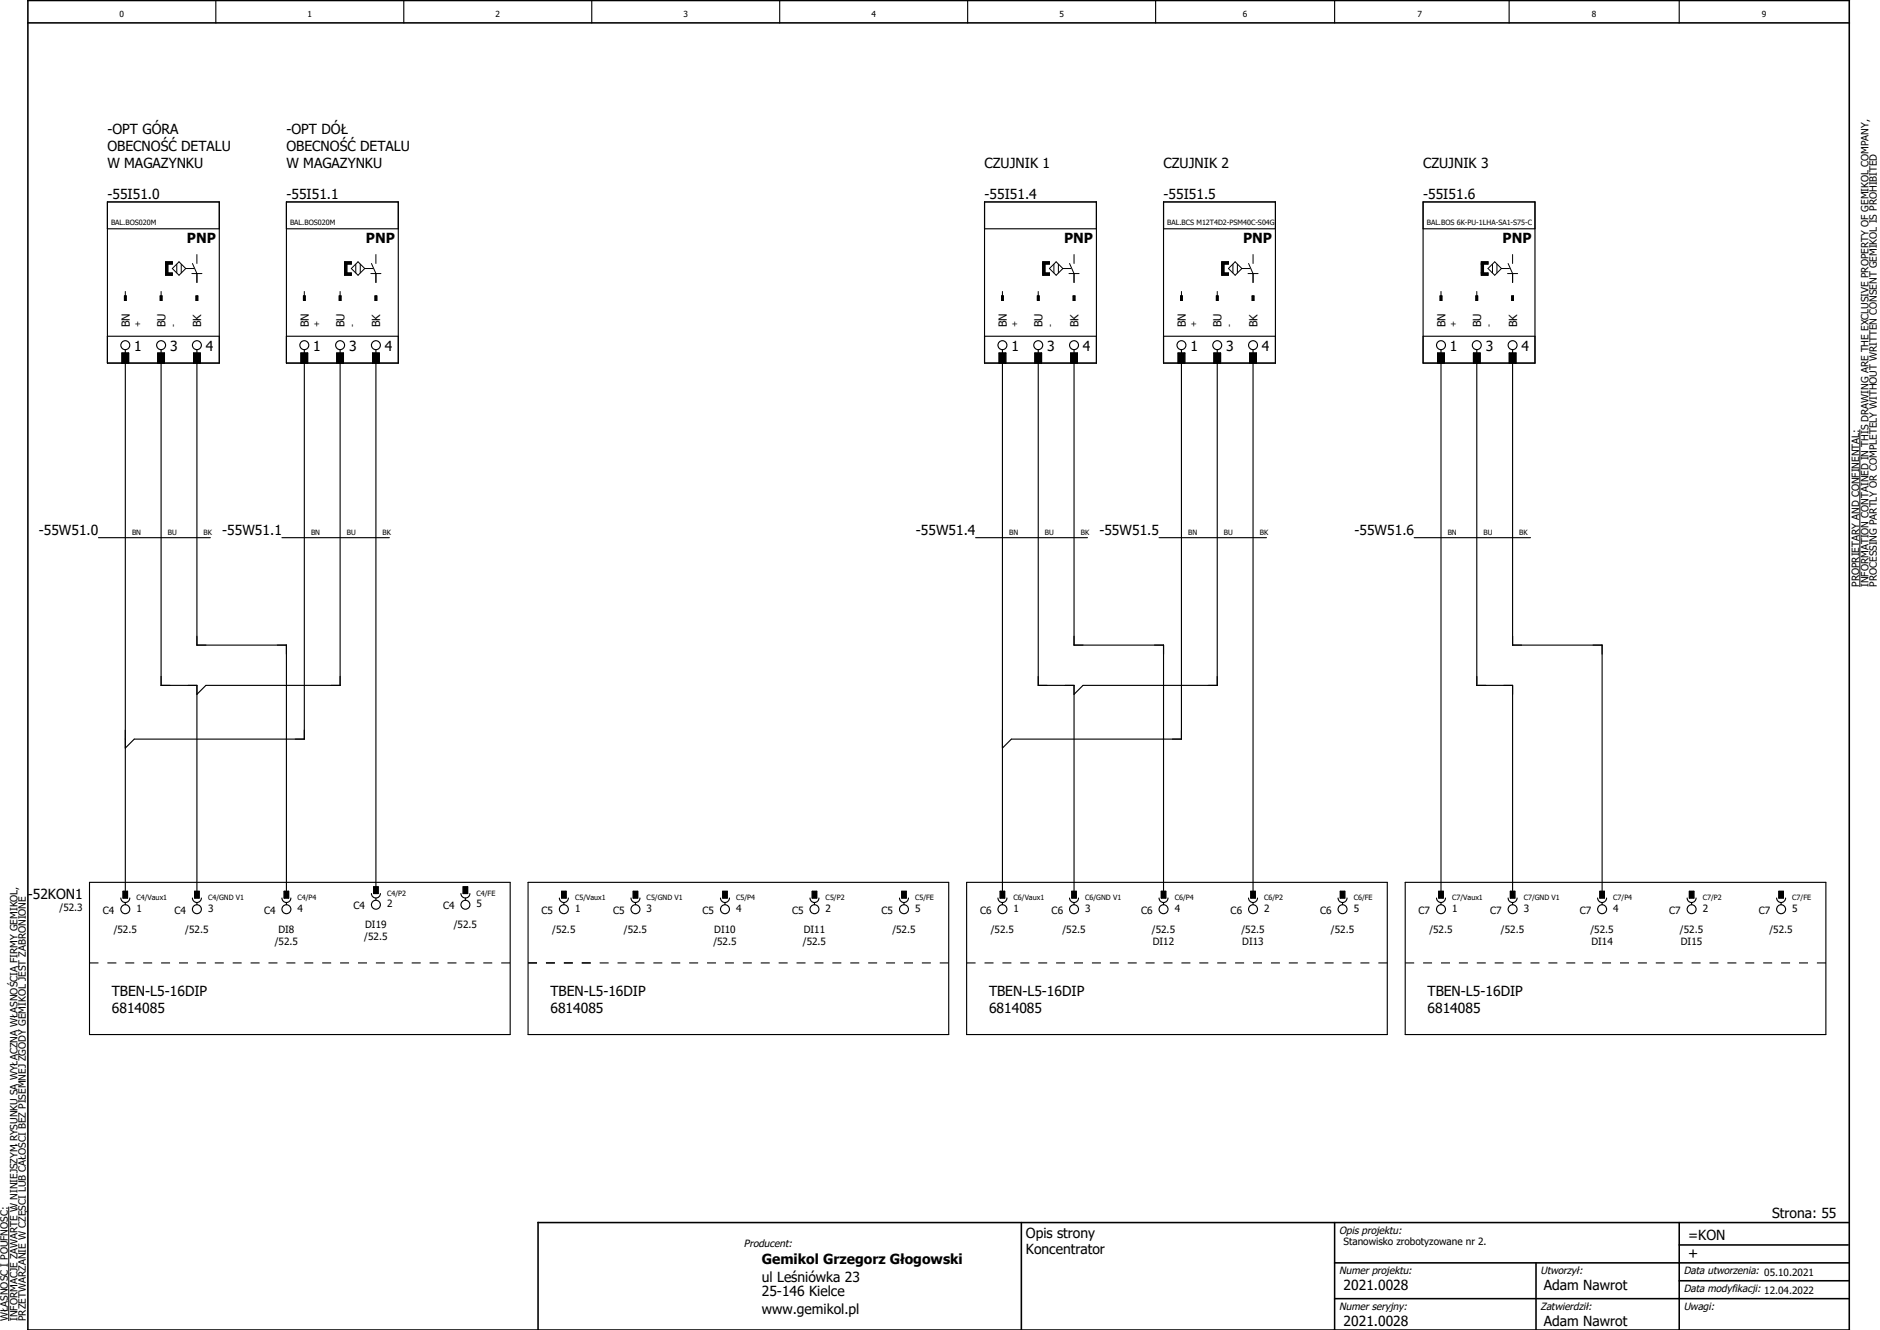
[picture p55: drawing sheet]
<svg xmlns="http://www.w3.org/2000/svg" width="594mm" height="420mm" viewBox="0 0 594 420" stroke-linecap="round" stroke-linejoin="round" font-family="sans-serif">
<defs><g id="words">
<g font-size="4.4">
<text x="33.9" y="42.4">-OPT GÓRA</text>
<text x="33.9" y="47.7">OBECNOŚĆ DETALU</text>
<text x="90.5" y="42.4">-OPT DÓŁ</text>
<text x="90.5" y="47.7">OBECNOŚĆ DETALU</text>
<text x="33.9" y="53">W MAGAZYNKU</text>
<text x="90.5" y="53">W MAGAZYNKU</text>
<text x="311.1" y="53">CZUJNIK 1</text>
<text x="367.7" y="53">CZUJNIK 2</text>
<text x="449.7" y="53">CZUJNIK 3</text>
<text x="33.9" y="62.9">-55I51.0</text>
<text x="90.5" y="62.9">-55I51.1</text>
<text x="311.1" y="62.9">-55I51.4</text>
<text x="367.7" y="62.9">-55I51.5</text>
<text x="449.7" y="62.9">-55I51.6</text>
<text x="59.1" y="76.9">PNP</text>
<text x="115.6" y="76.9">PNP</text>
<text x="336.2" y="76.9">PNP</text>
<text x="392.8" y="76.9">PNP</text>
<text x="474.8" y="76.9">PNP</text>
<text x="42.4" y="110.8">1</text>
<text x="53.7" y="110.8">3</text>
<text x="65.1" y="110.8">4</text>
<text x="99" y="110.8">1</text>
<text x="110.3" y="110.8">3</text>
<text x="121.6" y="110.8">4</text>
<text x="319.6" y="110.8">1</text>
<text x="330.9" y="110.8">3</text>
<text x="342.2" y="110.8">4</text>
<text x="376.2" y="110.8">1</text>
<text x="387.5" y="110.8">3</text>
<text x="398.8" y="110.8">4</text>
<text x="458.2" y="110.8">1</text>
<text x="469.5" y="110.8">3</text>
<text x="480.8" y="110.8">4</text>
<text x="12.2" y="168.9">-55W51.0</text>
<text x="70.2" y="168.9">-55W51.1</text>
<text x="289.4" y="168.9">-55W51.4</text>
<text x="347.4" y="168.9">-55W51.5</text>
<text x="428" y="168.9">-55W51.6</text>
<text x="8.8" y="283.8">-52KON1</text>
<text x="35.4" y="314.6">TBEN-L5-16DIP</text>
<text x="173.9" y="314.6">TBEN-L5-16DIP</text>
<text x="312.5" y="314.6">TBEN-L5-16DIP</text>
<text x="451.1" y="314.6">TBEN-L5-16DIP</text>
<text x="35.4" y="319.9">6814085</text>
<text x="173.9" y="319.9">6814085</text>
<text x="312.5" y="319.9">6814085</text>
<text x="451.1" y="319.9">6814085</text>
<text x="560" y="384.8">Strona: 55</text>
<text x="324.2" y="391">Opis strony</text>
<text x="533.5" y="391.9">=KON</text>
<text x="240.7" y="399.5">Gemikol Grzegorz Głogowski</text>
<text x="324.2" y="396.3">Koncentrator</text>
<text x="533.5" y="397.5">+</text>
<text x="240.7" y="405.1">ul Leśniówka 23</text>
<text x="424.6" y="407.4">2021.0028</text>
<text x="487.9" y="407.4">Adam Nawrot</text>
<text x="240.7" y="409.4">25-146 Kielce</text>
<text x="240.7" y="415">www.gemikol.pl</text>
<text x="424.6" y="418.7">2021.0028</text>
<text x="487.9" y="418.7">Adam Nawrot</text>
</g>
<g font-size="3.5">
<text x="41" y="103.4" transform="rotate(-90 41 103.4)">BN</text>
<text x="52.3" y="103.4" transform="rotate(-90 52.3 103.4)">BU</text>
<text x="63.6" y="103.4" transform="rotate(-90 63.6 103.4)">BK</text>
<text x="97.6" y="103.4" transform="rotate(-90 97.6 103.4)">BN</text>
<text x="108.9" y="103.4" transform="rotate(-90 108.9 103.4)">BU</text>
<text x="120.2" y="103.4" transform="rotate(-90 120.2 103.4)">BK</text>
<text x="318.2" y="103.4" transform="rotate(-90 318.2 103.4)">BN</text>
<text x="329.5" y="103.4" transform="rotate(-90 329.5 103.4)">BU</text>
<text x="340.8" y="103.4" transform="rotate(-90 340.8 103.4)">BK</text>
<text x="374.7" y="103.4" transform="rotate(-90 374.7 103.4)">BN</text>
<text x="386" y="103.4" transform="rotate(-90 386 103.4)">BU</text>
<text x="397.4" y="103.4" transform="rotate(-90 397.4 103.4)">BK</text>
<text x="456.7" y="103.4" transform="rotate(-90 456.7 103.4)">BN</text>
<text x="468.1" y="103.4" transform="rotate(-90 468.1 103.4)">BU</text>
<text x="479.4" y="103.4" transform="rotate(-90 479.4 103.4)">BK</text>
</g>
<g font-size="3.2">
<text x="587.5" y="185.4" transform="rotate(-90 587.5 185.4)">PROPRIETARY AND CONFINENTAL:</text>
<text x="590.4" y="185.4" transform="rotate(-90 590.4 185.4)">INFORMATION CONTAINED IN THIS DRAWING ARE THE EXCLUSIVE PROPERTY OF GEMIKOL COMPANY,</text>
<text x="593.1" y="185.4" transform="rotate(-90 593.1 185.4)">PROCESSING PARTLY OR COMPLETELY WITHOUT WRITTEN CONSENT GEMIKOL IS PROHIBITED</text>
<text x="18.8" y="287.9">/52.3</text>
<text x="43.1" y="288">1</text>
<text x="65.8" y="288">3</text>
<text x="94" y="288">4</text>
<text x="111.7" y="287.3">C4</text>
<text x="122.3" y="286.6">2</text>
<text x="140" y="287.3">C4</text>
<text x="150.6" y="286.6">5</text>
<text x="181.7" y="288">1</text>
<text x="204.3" y="288">3</text>
<text x="232.6" y="288">4</text>
<text x="260.9" y="288">2</text>
<text x="289.2" y="288">5</text>
<text x="320.3" y="288">1</text>
<text x="342.9" y="288">3</text>
<text x="371.2" y="288">4</text>
<text x="399.5" y="288">2</text>
<text x="427.8" y="288">5</text>
<text x="458.9" y="288">1</text>
<text x="481.5" y="288">3</text>
<text x="509.8" y="288">4</text>
<text x="538.1" y="288">2</text>
<text x="566.4" y="288">5</text>
<text x="32.5" y="288.7">C4</text>
<text x="55.2" y="288.7">C4</text>
<text x="83.4" y="288.7">C4</text>
<text x="115.4" y="293.2">DI19</text>
<text x="143.4" y="293.2">/52.5</text>
<text x="171.1" y="288.7">C5</text>
<text x="193.7" y="288.7">C5</text>
<text x="222" y="288.7">C5</text>
<text x="250.3" y="288.7">C5</text>
<text x="278.6" y="288.7">C5</text>
<text x="309.7" y="288.7">C6</text>
<text x="332.3" y="288.7">C6</text>
<text x="360.6" y="288.7">C6</text>
<text x="388.9" y="288.7">C6</text>
<text x="417.2" y="288.7">C6</text>
<text x="448.3" y="288.7">C7</text>
<text x="470.9" y="288.7">C7</text>
<text x="499.2" y="288.7">C7</text>
<text x="527.5" y="288.7">C7</text>
<text x="555.8" y="288.7">C7</text>
<text x="35.9" y="294.6">/52.5</text>
<text x="58.6" y="294.6">/52.5</text>
<text x="86.8" y="298.5">/52.5</text>
<text x="88" y="294.6">DI8</text>
<text x="115.1" y="297">/52.5</text>
<text x="174.5" y="294.6">/52.5</text>
<text x="197.1" y="294.6">/52.5</text>
<text x="225.4" y="298.5">/52.5</text>
<text x="225.7" y="294.6">DI10</text>
<text x="253.7" y="298.5">/52.5</text>
<text x="254" y="294.6">DI11</text>
<text x="282" y="294.6">/52.5</text>
<text x="313.1" y="294.6">/52.5</text>
<text x="335.7" y="294.6">/52.5</text>
<text x="364" y="294.6">/52.5</text>
<text x="364.3" y="298.5">DI12</text>
<text x="392.3" y="294.6">/52.5</text>
<text x="392.6" y="298.5">DI13</text>
<text x="420.6" y="294.6">/52.5</text>
<text x="451.7" y="294.6">/52.5</text>
<text x="474.3" y="294.6">/52.5</text>
<text x="502.6" y="294.6">/52.5</text>
<text x="502.9" y="298.5">DI14</text>
<text x="530.9" y="294.6">/52.5</text>
<text x="531.2" y="298.5">DI15</text>
<text x="559.2" y="294.6">/52.5</text>
<text x="423.2" y="389.8">Opis projektu:</text>
<text x="235.1" y="394.1">Producent:</text>
<text x="424.6" y="393.3">Stanowisko zrobotyzowane nr 2.</text>
<text x="423.2" y="402.5">Numer projektu:</text>
<text x="486.8" y="402.5">Utworzył:</text>
<text x="532" y="402.5">Data utworzenia: 05.10.2021</text>
<text x="423.2" y="413.8">Numer seryjny:</text>
<text x="486.8" y="413.8">Zatwierdził:</text>
<text x="532" y="408.2">Data modyfikacji: 12.04.2022</text>
<text x="532" y="413.8">Uwagi:</text>
<text x="2.5" y="417.3" transform="rotate(-90 2.5 417.3)">WŁASNOŚĆ I POUFNOŚĆ:</text>
<text x="5.5" y="417.3" transform="rotate(-90 5.5 417.3)">INFORMACJE ZAWARTE W NINIEJSZYM RYSUNKU SĄ WYŁĄCZNĄ WŁASNOŚCIĄ FIRMY GEMIKOL,</text>
<text x="8.2" y="417.3" transform="rotate(-90 8.2 417.3)">PRZETWARZANIE W CZĘŚCI LUB CAŁOŚCI BEZ PISEMNEJ ZGODY GEMIKOL JEST ZABRONIONE</text>
</g>
<g font-size="2.6">
<text x="37.8" y="5.3">0</text>
<text x="97.2" y="5.3">1</text>
<text x="156.6" y="5.3">2</text>
<text x="216" y="5.3">3</text>
<text x="275.4" y="5.3">4</text>
<text x="334.8" y="5.3">5</text>
<text x="392.7" y="5.3">6</text>
<text x="447.9" y="5.3">7</text>
<text x="503" y="5.3">8</text>
<text x="556.8" y="5.3">9</text>
<text x="44.4" y="103.4" transform="rotate(-90 44.4 103.4)">+</text>
<text x="55.7" y="103.4" transform="rotate(-90 55.7 103.4)">-</text>
<text x="100.9" y="103.4" transform="rotate(-90 100.9 103.4)">+</text>
<text x="112.2" y="103.4" transform="rotate(-90 112.2 103.4)">-</text>
<text x="321.5" y="103.4" transform="rotate(-90 321.5 103.4)">+</text>
<text x="332.8" y="103.4" transform="rotate(-90 332.8 103.4)">-</text>
<text x="378.1" y="103.4" transform="rotate(-90 378.1 103.4)">+</text>
<text x="389.4" y="103.4" transform="rotate(-90 389.4 103.4)">-</text>
<text x="460.1" y="103.4" transform="rotate(-90 460.1 103.4)">+</text>
<text x="471.4" y="103.4" transform="rotate(-90 471.4 103.4)">-</text>
</g>
<g font-size="2.3">
<text x="35.1" y="71">BAL.BOS020M</text>
<text x="91.7" y="71">BAL.BOS020M</text>
<text x="368.8" y="71">BAL.BCS M12T4D2-PSM40C-S04G</text>
<text x="450.9" y="71">BAL.BOS 6K-PU-1LHA-SA1-S75-C</text>
<text x="41.7" y="169.1">BN</text>
<text x="53" y="169.1">BU</text>
<text x="64.3" y="169.1">BK</text>
<text x="98.3" y="169.1">BN</text>
<text x="109.6" y="169.1">BU</text>
<text x="120.9" y="169.1">BK</text>
<text x="318.9" y="169.1">BN</text>
<text x="330.2" y="169.1">BU</text>
<text x="341.5" y="169.1">BK</text>
<text x="375.5" y="169.1">BN</text>
<text x="386.8" y="169.1">BU</text>
<text x="398.1" y="169.1">BK</text>
<text x="457.5" y="169.1">BN</text>
<text x="468.8" y="169.1">BU</text>
<text x="480.1" y="169.1">BK</text>
<text x="43.1" y="284.4">C4/Vaux1</text>
<text x="65.8" y="284.4">C4/GND V1</text>
<text x="94" y="284.4">C4/P4</text>
<text x="122.3" y="282.9">C4/P2</text>
<text x="150.6" y="282.9">C4/FE</text>
<text x="181.7" y="284.4">C5/Vaux1</text>
<text x="204.3" y="284.4">C5/GND V1</text>
<text x="232.6" y="284.4">C5/P4</text>
<text x="260.9" y="284.4">C5/P2</text>
<text x="289.2" y="284.4">C5/FE</text>
<text x="320.3" y="284.4">C6/Vaux1</text>
<text x="342.9" y="284.4">C6/GND V1</text>
<text x="371.2" y="284.4">C6/P4</text>
<text x="399.5" y="284.4">C6/P2</text>
<text x="427.8" y="284.4">C6/FE</text>
<text x="458.9" y="284.4">C7/Vaux1</text>
<text x="481.5" y="284.4">C7/GND V1</text>
<text x="509.8" y="284.4">C7/P4</text>
<text x="538.1" y="284.4">C7/P2</text>
<text x="566.4" y="284.4">C7/FE</text>
</g>
</g></defs>
<g fill="none" stroke="#000" stroke-width=".35">
<path d="M68.2 .2v7M127.6 .2v7M187 .2v7M246.4 .2v7M305.8 .2v7M365.2 .2v7M421.7 .2v7M476.9 .2v7M530.6 .2v7M33.9 72.3h35.4M33.9 63.8h35.4v50.9h-35.4zM90.5 63.8h35.4v50.9h-35.4z"/>
<path d="M90.5 72.3h35.4M311.1 72.3h35.4M311.1 63.8h35.4v50.9h-35.4zM367.7 63.8h35.3v50.9h-35.3zM367.7 72.3h35.3M449.7 72.3h35.4M449.7 63.8h35.4v50.9h-35.4zM33.9 106.2h35.4M38.5 114.7v-3.2h2.2v3.2M39.6 110.5v1M39.6 114.7v166.9M49.8 114.7v-3.2h2.2v3.2"/>
<path d="M50.9 114.7v101.8h11.3v65.1M50.9 110.5v1M61.2 114.7v-3.2h2.1v3.2M62.2 110.5v1M62.2 114.7v89.1h28.3v77.8M90.5 106.2h35.4M95.1 114.7v-3.2h2.1v3.2M96.2 114.7v118.8h-53.8l-2.8 2.8M96.2 110.5v1M106.4 114.7v-3.2h2.1v3.2M107.5 114.7v101.8h-42.4l-2.9 2.9M107.5 110.5v1"/>
<path d="M117.7 114.7v-3.2h2.1v3.2M118.8 110.5v1M118.8 114.7v165.5M311.1 106.2h35.4M315.7 114.7v-3.2h2.1v3.2M316.8 110.5v1M316.8 114.7v166.9M327 114.7v-3.2h2.1v3.2M328.1 114.7v101.8h11.3v65.1M328.1 110.5v1M338.3 114.7v-3.2h2.2v3.2M339.4 114.7v89.1h28.3v77.8"/>
<path d="M339.4 110.5v1M367.7 106.2h35.3M372.3 114.7v-3.2h2.1v3.2M373.3 114.7v118.8h-53.7l-2.8 2.8M373.3 110.5v1M383.6 114.7v-3.2h2.1v3.2M384.6 114.7v101.8h-42.4l-2.8 2.9M384.6 110.5v1M394.9 114.7v-3.2h2.1v3.2M396 110.5v1M396 114.7v166.9M449.7 106.2h35.4"/>
<path d="M454.3 114.7v-3.2h2.1v3.2M455.4 110.5v1M455.4 114.7v166.9M465.6 114.7v-3.2h2.1v3.2M466.7 114.7v101.8h11.3v65.1M466.7 110.5v1M476.9 114.7v-3.2h2.1v3.2M478 114.7v89.1h28.3v77.8M478 110.5v1M31.1 169.9h35.4M89.1 169.9h33.9M308.3 169.9h35.3"/>
<path d="M366.3 169.9h33.9M446.9 169.9h36.7M28.3 278.7h132.9v48.1h-132.9zM166.9 278.7h132.9v48.1h-132.9zM305.5 278.7h132.9v48.1h-132.9zM444 278.7h133v48.1h-133zM38.2 283.7a1.41 1.41 0 0 0 1.4 1.4 1.41 1.41 0 0 0 1.4-1.4M38.9 281.6h1.4v2.1h-1.4zM39.6 285.1v.7M60.8 283.7a1.41 1.41 0 0 0 1.4 1.4 1.41 1.41 0 0 0 1.4-1.4M61.5 281.6h1.4v2.1h-1.4zM62.2 285.1v.7"/>
<path d="M89.1 283.7a1.41 1.41 0 0 0 1.4 1.4 1.41 1.41 0 0 0 1.4-1.4M89.8 281.6h1.4v2.1h-1.4zM90.5 285.1v.7M117.4 282.3a1.41 1.41 0 0 0 1.4 1.4 1.41 1.41 0 0 0 1.4-1.4M118.1 280.2h1.4v2.1h-1.4zM118.8 283.7v.7M145.7 282.3a1.41 1.41 0 0 0 1.4 1.4 1.41 1.41 0 0 0 1.4-1.4M146.4 280.2h1.4v2.1h-1.4zM147.1 283.7v.7M176.8 283.7a1.41 1.41 0 0 0 1.4 1.4 1.41 1.41 0 0 0 1.4-1.4M177.5 281.6h1.4v2.1h-1.4zM178.2 285.1v.7"/>
<path d="M199.4 283.7a1.41 1.41 0 0 0 1.4 1.4 1.41 1.41 0 0 0 1.4-1.4M200.1 281.6h1.4v2.1h-1.4zM200.8 285.1v.7M227.7 283.7a1.41 1.41 0 0 0 1.4 1.4 1.41 1.41 0 0 0 1.4-1.4M228.4 281.6h1.4v2.1h-1.4zM229.1 285.1v.7M256 283.7a1.41 1.41 0 0 0 1.4 1.4 1.41 1.41 0 0 0 1.4-1.4M256.7 281.6h1.4v2.1h-1.4zM257.4 285.1v.7M284.2 283.7a1.41 1.41 0 0 0 1.5 1.4 1.41 1.41 0 0 0 1.4-1.4M284.9 281.6h1.5v2.1h-1.5zM285.7 285.1v.7"/>
<path d="M315.4 283.7a1.41 1.41 0 0 0 1.4 1.4 1.41 1.41 0 0 0 1.4-1.4M316.1 281.6h1.4v2.1h-1.4zM316.8 285.1v.7M338 283.7a1.41 1.41 0 0 0 1.4 1.4 1.41 1.41 0 0 0 1.4-1.4M338.7 281.6h1.4v2.1h-1.4zM339.4 285.1v.7M366.3 283.7a1.41 1.41 0 0 0 1.4 1.4 1.41 1.41 0 0 0 1.4-1.4M367 281.6h1.4v2.1h-1.4zM367.7 285.1v.7M394.5 283.7a1.41 1.41 0 0 0 1.5 1.4 1.41 1.41 0 0 0 1.4-1.4M395.3 281.6h1.4v2.1h-1.4zM396 285.1v.7"/>
<path d="M422.8 283.7a1.41 1.41 0 0 0 1.4 1.4 1.41 1.41 0 0 0 1.5-1.4M423.5 281.6h1.4v2.1h-1.4zM424.2 285.1v.7M453.9 283.7a1.41 1.41 0 0 0 1.5 1.4 1.41 1.41 0 0 0 1.4-1.4M454.6 281.6h1.5v2.1h-1.5zM455.4 285.1v.7M476.6 283.7a1.41 1.41 0 0 0 1.4 1.4 1.41 1.41 0 0 0 1.4-1.4M477.3 281.6h1.4v2.1h-1.4zM478 285.1v.7M504.8 283.7a1.41 1.41 0 0 0 1.5 1.4 1.41 1.41 0 0 0 1.4-1.4M505.6 281.6h1.4v2.1h-1.4zM506.3 285.1v.7"/>
<path d="M533.1 283.7a1.41 1.41 0 0 0 1.4 1.4 1.41 1.41 0 0 0 1.5-1.4M533.8 281.6h1.5v2.1h-1.5zM534.5 285.1v.7M561.4 283.7a1.41 1.41 0 0 0 1.4 1.4 1.41 1.41 0 0 0 1.4-1.4M562.1 281.6h1.4v2.1h-1.4zM562.8 285.1v.7"/>
<circle cx="39.6" cy="109" r="1.41"/>
<circle cx="50.9" cy="109" r="1.41"/>
<circle cx="62.2" cy="109" r="1.41"/>
<circle cx="96.2" cy="109" r="1.41"/>
<circle cx="107.5" cy="109" r="1.41"/>
<circle cx="118.8" cy="109" r="1.41"/>
<circle cx="316.8" cy="109" r="1.41"/>
<circle cx="328.1" cy="109" r="1.41"/>
<circle cx="339.4" cy="109" r="1.41"/>
<circle cx="373.3" cy="109" r="1.41"/>
<circle cx="384.6" cy="109" r="1.41"/>
<circle cx="396" cy="109" r="1.41"/>
<circle cx="455.4" cy="109" r="1.41"/>
<circle cx="466.7" cy="109" r="1.41"/>
<circle cx="478" cy="109" r="1.41"/>
<circle cx="39.6" cy="287.2" r="1.41"/>
<circle cx="62.2" cy="287.2" r="1.41"/>
<circle cx="90.5" cy="287.2" r="1.41"/>
<circle cx="118.8" cy="285.8" r="1.41"/>
<circle cx="147.1" cy="285.8" r="1.41"/>
<circle cx="178.2" cy="287.2" r="1.41"/>
<circle cx="200.8" cy="287.2" r="1.41"/>
<circle cx="229.1" cy="287.2" r="1.41"/>
<circle cx="257.4" cy="287.2" r="1.41"/>
<circle cx="285.7" cy="287.2" r="1.41"/>
<circle cx="316.8" cy="287.2" r="1.41"/>
<circle cx="339.4" cy="287.2" r="1.41"/>
<circle cx="367.7" cy="287.2" r="1.41"/>
<circle cx="396" cy="287.2" r="1.41"/>
<circle cx="424.2" cy="287.2" r="1.41"/>
<circle cx="455.4" cy="287.2" r="1.41"/>
<circle cx="478" cy="287.2" r="1.41"/>
<circle cx="506.3" cy="287.2" r="1.41"/>
<circle cx="534.5" cy="287.2" r="1.41"/>
<circle cx="562.8" cy="287.2" r="1.41"/>
</g>
<path d="M8.8 7.2h575.6M8.8 .2h575.6v420h-575.6zM322.7 386.2v34M421.7 386.2v34M421.7 398.9h162.7M485.4 398.9v21.3M530.6 386.2v34M530.6 393.3h53.4M584.4 386.2h-414.4v34M421.7 410.3h162.7M530.6 404.6h53.8" fill="none" stroke="#000" stroke-width=".49"/>
<g fill="none" stroke="#000" stroke-width=".32">
<path d="M39.3 93.5h.6v1.4h-.6zM39.6 92.1v2.8M50.6 93.5h.6v1.4h-.6zM50.9 92.1v2.8M52.3 83.4h2.1v-.7h-2.1v4.3h2.1v-.8h-2.1M53 83.4v2.8M54.4 84.8l2.2-2.1 2.1 2.1-2.1 2.2zM55.9 83.5v2.7M57.3 83.5v2.7M60.6 86.4h3.2M60.8 83.2l1.4 3.2v2.8M61.2 84.8h-2.5"/>
<path d="M61.9 93.5h.6v1.4h-.6zM62.2 80.4v2.8M95.9 93.5h.5v1.4h-.5zM96.2 92.1v2.8M107.2 93.5h.6v1.4h-.6zM107.5 92.1v2.8M108.9 83.4h2.1v-.7h-2.1v4.3h2.1v-.8h-2.1M109.6 83.4v2.8M111 84.8l2.1-2.1 2.2 2.1-2.2 2.2zM112.4 83.5v2.7M113.8 83.5v2.7M117.2 86.4h3.2"/>
<path d="M117.4 83.2l1.4 3.2v2.8M117.8 84.8h-2.5M118.5 93.5h.6v1.4h-.6zM118.8 80.4v2.8M316.5 93.5h.5v1.4h-.5zM316.8 92.1v2.8M327.8 93.5h.6v1.4h-.6zM328.1 92.1v2.8M329.5 83.4h2.1v-.7h-2.1v4.3h2.1v-.8h-2.1M330.2 83.4v2.8M331.6 84.8l2.1-2.1 2.2 2.1-2.2 2.2zM333 83.5v2.7"/>
<path d="M334.4 83.5v2.7M337.8 86.4h3.2M338 83.2l1.4 3.2v2.8M338.4 84.8h-2.5M339.1 93.5h.6v1.4h-.6zM339.4 80.4v2.8M373.1 93.5h.5v1.4h-.5zM373.3 92.1v2.8M384.4 93.5h.5v1.4h-.5zM384.6 92.1v2.8M386.1 83.4h2.1v-.7h-2.1v4.3h2.1v-.8h-2.1M386.8 83.4v2.8"/>
<path d="M389.6 83.5v2.7M390.3 82.7l2.1 2.1-2.1 2.2-2.1-2.2zM391 83.5v2.7M394.4 86.4h3.1M394.5 83.2l1.5 3.2v2.8M395 84.8h-2.6M395.7 93.5h.5v1.4h-.5zM396 80.4v2.8M455.1 93.5h.5v1.4h-.5zM455.4 92.1v2.8M466.4 93.5h.5v1.4h-.5zM466.7 92.1v2.8"/>
<path d="M468.1 83.4h2.1v-.7h-2.1v4.3h2.1v-.8h-2.1M468.8 83.4v2.8M471.6 83.5v2.7M472.3 82.7l2.1 2.1-2.1 2.2-2.1-2.2zM473 83.5v2.7M476.4 86.4h3.2M476.6 83.2l1.4 3.2v2.8M477 84.8h-2.6M477.7 93.5h.6v1.4h-.6zM478 80.4v2.8M587.7 135.7v49.7M2.8 381.2v36.1"/>
</g>
<path d="M28.3 304.2h132.9M166.9 304.2h19.8M166.9 304.2h132.9M305.5 304.2h132.9M444 304.2h133" fill="none" stroke="#000" stroke-width=".35" stroke-dasharray="2.8 2.8" stroke-linecap="butt"/>
<g fill="#000" stroke="#000" stroke-width=".32">
<path d="M39.3 93.5h.6v1.4h-.6zM50.6 93.5h.6v1.4h-.6zM52.3 82.7h2.1v.7h-2.1zM52.3 83.4h.7v2.8h-.7zM52.3 86.2h2.1v.8h-2.1zM61.9 93.5h.6v1.4h-.6zM95.9 93.5h.5v1.4h-.5zM107.2 93.5h.6v1.4h-.6zM108.9 82.7h2.1v.7h-2.1zM108.9 83.4h.7v2.8h-.7zM108.9 86.2h2.1v.8h-2.1zM118.5 93.5h.6v1.4h-.6z"/>
<path d="M316.5 93.5h.5v1.4h-.5zM327.8 93.5h.6v1.4h-.6zM329.5 82.7h2.1v.7h-2.1zM329.5 83.4h.7v2.8h-.7zM329.5 86.2h2.1v.8h-2.1zM339.1 93.5h.6v1.4h-.6zM373.1 93.5h.5v1.4h-.5zM384.4 93.5h.5v1.4h-.5zM386.1 82.7h2.1v.7h-2.1zM386.1 83.4h.7v2.8h-.7zM386.1 86.2h2.1v.8h-2.1zM395.7 93.5h.5v1.4h-.5z"/>
<path d="M455.1 93.5h.5v1.4h-.5zM466.4 93.5h.5v1.4h-.5zM468.1 82.7h2.1v.7h-2.1zM468.1 83.4h.7v2.8h-.7zM468.1 86.2h2.1v.8h-2.1zM477.7 93.5h.6v1.4h-.6zM38.5 111.5h2.2v3.2h-2.2zM49.8 111.5h2.2v3.2h-2.2zM61.2 111.5h2.1v3.2h-2.1zM95.1 111.5h2.1v3.2h-2.1zM106.4 111.5h2.1v3.2h-2.1zM117.7 111.5h2.1v3.2h-2.1z"/>
<path d="M315.7 111.5h2.1v3.2h-2.1zM327 111.5h2.1v3.2h-2.1zM338.3 111.5h2.2v3.2h-2.2zM372.3 111.5h2.1v3.2h-2.1zM383.6 111.5h2.1v3.2h-2.1zM394.9 111.5h2.1v3.2h-2.1zM454.3 111.5h2.1v3.2h-2.1zM465.6 111.5h2.1v3.2h-2.1zM476.9 111.5h2.1v3.2h-2.1zM38.9 281.6h1.4v2.1h-1.4zM61.5 281.6h1.4v2.1h-1.4zM89.8 281.6h1.4v2.1h-1.4z"/>
<path d="M118.1 280.2h1.4v2.1h-1.4zM146.4 280.2h1.4v2.1h-1.4zM177.5 281.6h1.4v2.1h-1.4zM200.1 281.6h1.4v2.1h-1.4zM228.4 281.6h1.4v2.1h-1.4zM256.7 281.6h1.4v2.1h-1.4zM284.9 281.6h1.5v2.1h-1.5zM316.1 281.6h1.4v2.1h-1.4zM338.7 281.6h1.4v2.1h-1.4zM367 281.6h1.4v2.1h-1.4zM395.3 281.6h1.4v2.1h-1.4zM423.5 281.6h1.4v2.1h-1.4z"/>
<path d="M454.6 281.6h1.5v2.1h-1.5zM477.3 281.6h1.4v2.1h-1.4zM505.6 281.6h1.4v2.1h-1.4zM533.8 281.6h1.5v2.1h-1.5zM562.1 281.6h1.4v2.1h-1.4z"/>
</g>
<use href="#words"/>
</svg>
